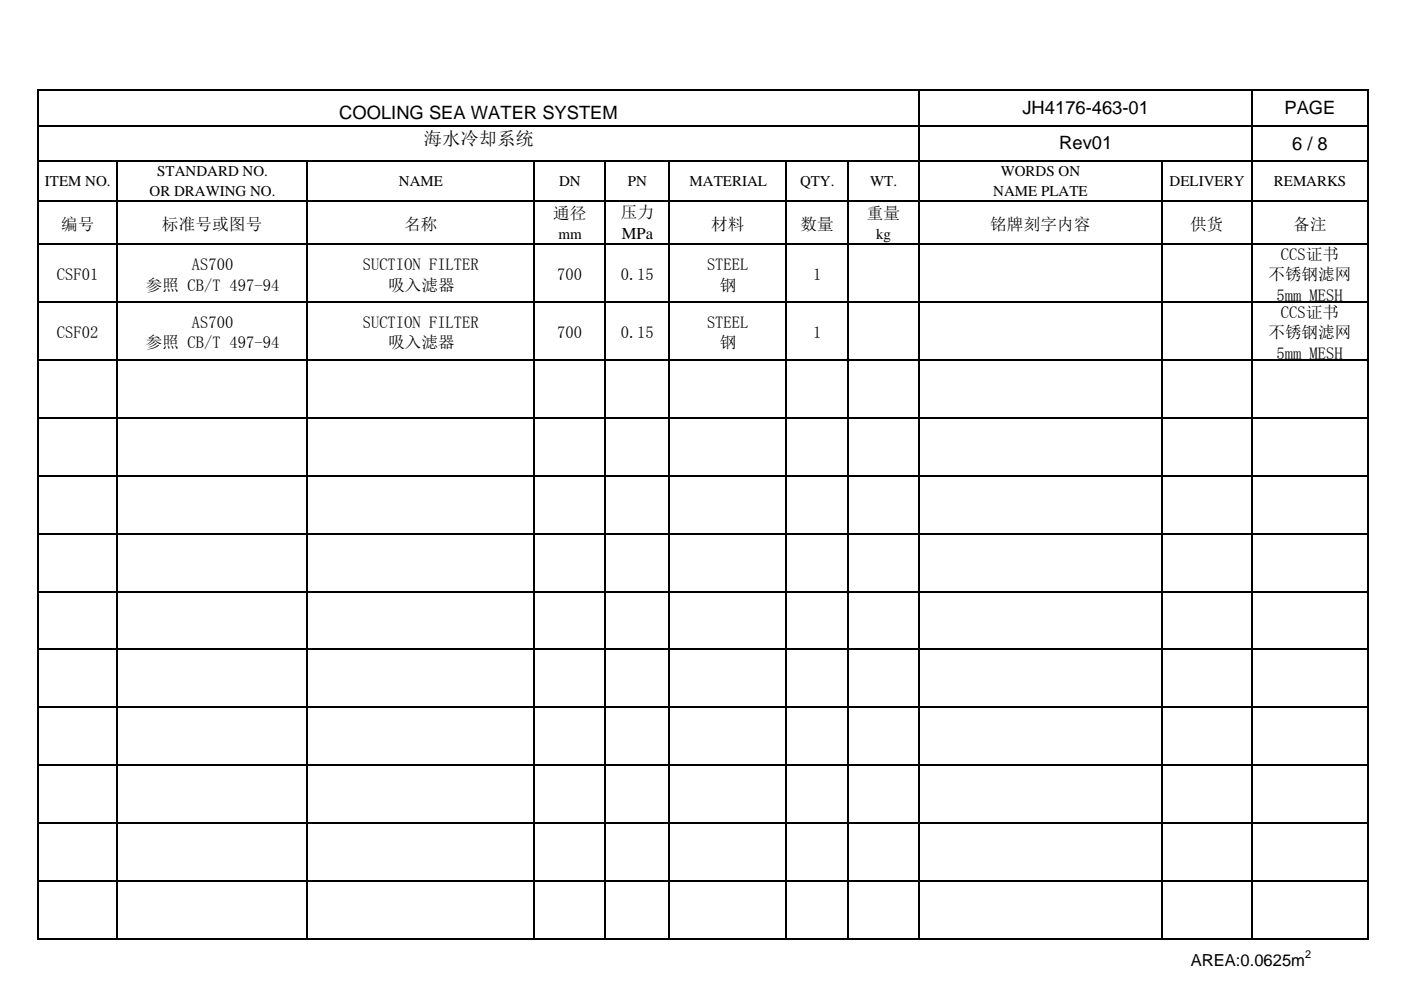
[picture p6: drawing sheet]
<svg xmlns="http://www.w3.org/2000/svg" width="297mm" height="210mm" viewBox="0 0 297 210" stroke-linecap="round" stroke-linejoin="round" font-family="sans-serif">
<defs><g id="words">
<g font-size="3.9">
<text x="71.9" y="25.3">COOLING SEA WATER SYSTEM</text>
<text x="216.8" y="24.1">JH4176-463-01</text>
<text x="272.3" y="24.3">PAGE</text>
<text x="89.8" y="30.7">海水冷却系统</text>
<text x="224.6" y="31.6">Rev01</text>
<text x="273.9" y="31.7">6 / 8</text>
</g>
<g font-size="3.5">
<text x="117.3" y="46.5">通径</text>
<text x="131.6" y="46.3">压力</text>
<text x="183.8" y="46.5">重量</text>
<text x="13" y="48.7">编号</text>
<text x="34.3" y="48.7">标准号或图号</text>
<text x="85.7" y="48.7">名称</text>
<text x="131.8" y="50.8">MPa</text>
<text x="150.8" y="48.7">材料</text>
<text x="169.7" y="48.7">数量</text>
<text x="209.9" y="48.7">铭牌刻字内容</text>
<text x="252.3" y="48.7">供货</text>
<text x="274.2" y="48.7">备注</text>
<text x="12.1" y="59.4">CSF01</text>
<text x="40.7" y="57.3">AS700</text>
<text x="76.9" y="57.3">SUCTION FILTER</text>
<text x="118.1" y="59.4">700</text>
<text x="131.6" y="59.4">0.15</text>
<text x="149.9" y="57.3">STEEL</text>
<text x="172.4" y="59.4">1</text>
<text x="268.9" y="59.5">不锈钢滤网</text>
<text x="271.6" y="55.1">CCS证书</text>
<text x="30.9" y="61.6">参照 CB/T 497-94</text>
<text x="82.3" y="61.6">吸入滤器</text>
<text x="152.6" y="61.6">钢</text>
<text x="270.6" y="63.8">5mm MESH</text>
<text x="12.1" y="71.7">CSF02</text>
<text x="40.7" y="69.6">AS700</text>
<text x="76.9" y="69.6">SUCTION FILTER</text>
<text x="118.1" y="71.7">700</text>
<text x="131.6" y="71.7">0.15</text>
<text x="149.9" y="69.6">STEEL</text>
<text x="172.4" y="71.7">1</text>
<text x="268.9" y="71.8">不锈钢滤网</text>
<text x="271.6" y="67.4">CCS证书</text>
<text x="30.9" y="73.9">参照 CB/T 497-94</text>
<text x="82.3" y="73.9">吸入滤器</text>
<text x="152.6" y="73.9">钢</text>
<text x="270.6" y="76.1">5mm MESH</text>
<text x="252.5" y="204.9">AREA:0.0625m</text>
</g>
<g font-size="3.2">
<text x="9.5" y="39.5">ITEM NO.</text>
<text x="31.7" y="41.5">OR DRAWING NO.</text>
<text x="33.4" y="37.4">STANDARD NO.</text>
<text x="84.6" y="39.5">NAME</text>
<text x="118.5" y="39.5">DN</text>
<text x="133.1" y="39.5">PN</text>
<text x="146.2" y="39.5">MATERIAL</text>
<text x="169.6" y="39.5">QTY.</text>
<text x="184.5" y="39.5">WT.</text>
<text x="210.6" y="41.5">NAME PLATE</text>
<text x="212.2" y="37.4">WORDS ON</text>
<text x="248" y="39.5">DELIVERY</text>
<text x="270.1" y="39.5">REMARKS</text>
<text x="118.4" y="50.6">mm</text>
<text x="185.8" y="50.6">kg</text>
</g>
<text font-size="2.3" x="276.7" y="203.2">2</text>
</g></defs>
<g fill="none" stroke="#000" stroke-width=".34">
<path d="M8.1 19v180.3M8.3 19.1h281.8M194.8 19.3v180M265.5 19.3v180M289.9 19.3v180M8.3 26.6h281.8M8.3 34.1h281.8M24.8 34.3v165M65.1 34.3v165M113.3 34.3v165M128.3 34.3v165M141.9 34.3v165"/>
<path d="M166.7 34.3v165M179.8 34.3v165M246.3 34.3v165M8.3 42.6h281.8M8.3 51.8h281.8M8.3 64.1h281.8M8.3 76.4h281.8M8.3 88.6h281.8M8.3 100.9h281.8M8.3 113.2h281.8M8.3 125.5h281.8M8.3 137.8h281.8"/>
<path d="M8.3 150h281.8M8.3 162.3h281.8M8.3 174.6h281.8M8.3 186.9h281.8M8.3 199.1h281.8"/>
</g>
<use href="#words"/>
</svg>
